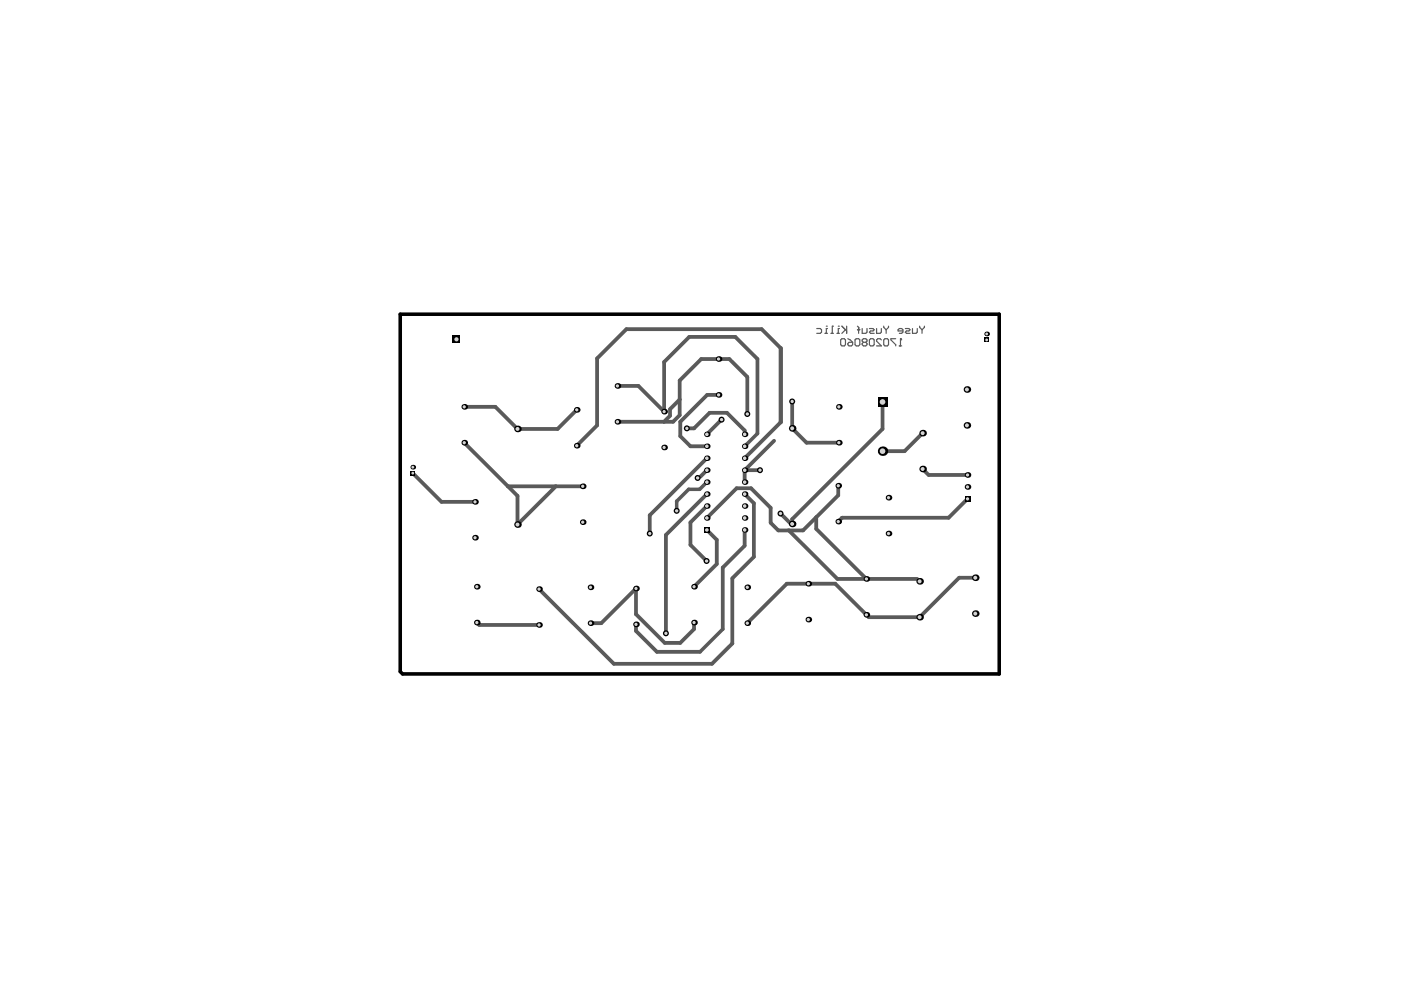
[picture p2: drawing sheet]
<svg xmlns="http://www.w3.org/2000/svg" width="297mm" height="210mm" viewBox="0 0 297 210" stroke-linecap="round" stroke-linejoin="round" font-family="sans-serif">
<path d="M85.1 66.5h126.6v76.3h-126.6z" fill="none" stroke="#000" stroke-width=".25"/>
<path d="M84.9 66.6h127v76.3h-126.5l-.5-.5z" fill="none" stroke="#000" stroke-width=".75"/>
<g fill="#d2d2d2">
<circle cx="137.8" cy="113.1" r=".36"/>
<circle cx="165.5" cy="108.9" r=".36"/>
<circle cx="143.5" cy="108.3" r=".36"/>
<circle cx="168" cy="85.1" r=".36"/>
<circle cx="158.4" cy="87.8" r=".36"/>
<circle cx="149.8" cy="118.9" r=".36"/>
<circle cx="145.6" cy="90.8" r=".36"/>
<circle cx="141.2" cy="134.3" r=".36"/>
<circle cx="153" cy="89" r=".36"/>
<circle cx="161.1" cy="99.7" r=".36"/>
<circle cx="147.9" cy="101.3" r=".36"/>
</g>
<g fill="none" stroke="#5a5a5a" stroke-width=".25">
<path d="M173.2 69.7h.7l.3 .2v.5l-.3 .3h-.7M174.9 70.7h.5M175.2 69.2h.1M175.4 69.7h-.2v1M176.2 70.7h.5M176.7 69.2h-.2v1.5M177.5 70.7h.5M177.7 69.2h.1M178 69.7h-.3v1M178.2 72.1l.3-.3h.5l.3 .3v1l-.3 .2h-.5l-.3-.2zM178.5 69.2l1 1M179.3 69.9l-.8 .8"/>
<path d="M179.5 69.2v1.5M179.8 72.8l.2-.2h.8v.5l-.3 .2h-.5l-.2-.2zM179.8 71.8l1 .8M181.3 72.1l.2-.3h.5l.3 .3v1l-.3 .2h-.5l-.2-.2zM181.8 69.2l.2 .2v1.3M181.8 69.9h.5M182.8 69.7v1h.8l.2-.3v-.7M183.1 72.6l-.3 .2v.3l.3 .2h.5l.2-.2v-.3l-.2-.2M183.1 72.6l-.3-.3v-.2l.3-.3h.5l.2 .3v.2l-.2 .3M183.1 72.6h.5M184.3 72.1l.3-.3h.5l.2 .3v1l-.2 .2h-.5l-.3-.2zM184.3 69.7h.8l.2 .2-.2 .3h-.5l-.3 .2 .3 .3h.7"/>
<path d="M185.8 69.7v1h.8l.3-.3v-.7M186.9 72.1l-.3-.3h-.5l-.3 .3v.2l1.1 1h-1.1M187.4 72.1l.2-.3h.5l.3 .3v1l-.3 .2h-.5l-.2-.2zM187.4 69.2v.2l.5 .5M187.9 69.9v.8M188.4 69.2v.2l-.5 .5M189.9 71.8h-1v.3l1 1v.2M190.7 73.3h.5M190.9 71.8h.1M190.9 71.8v1.5M190.9 71.8l.3 .3M191.4 70.2h-1v-.3l.3-.2h.5l.2 .2v.5l-.2 .3h-.5"/>
<path d="M191.9 69.7h.8l.3 .2-.3 .3h-.5l-.3 .2 .3 .3h.8M193.5 69.7v1h.7l.3-.3v-.7M195 69.2v.2l.5 .5M195.5 69.9v.8M196 69.2v.2l-.5 .5M147.5 101.1l.6 .4 .4-.4h-.7M167.7 111.1h.3M194.5 122.7l.5 .6"/>
</g>
<g fill="none" stroke="#5a5a5a" stroke-width=".8">
<path d="M165.5 73.8l-4-4h-28.7l-6.2 6.2v14.2l-4.3 4.3M98.4 86.3h6.6l4.7 4.6h8.5l4.1-4M98.4 93.9l11.3 11.2v6.1l8.1-8.1M130.9 81.8h4.5l5.4 5.5v-10.5l5.3-5.4h9.8l4.7 4.7v15.8M144.1 84.7l-2 2.1v1.4l-1.3 1.2M145.6 90.8h1.5l3.3-3.3h3.7l3.8 3.8v.8M149.9 97.2l-12.1 12v3.9M149.9 99.7l-1.4 1.4M152.4 83.7h-2.5l-5.7 5.7v3.1l2.2 2.1h3.5M153 89l-3.1 3.1M157.9 99.7v2.5M157.9 99.7h3.2"/>
<path d="M158.4 87.8v-7.9l-3.8-3.8h-5.9l-4.6 4.6v7.3l-1.4 1.4h-11.8M164.1 93.5l-6.2 6.2M165.5 89.5l-7.6 7.7M168 85.1v5.7l3 3.1h6.9M187.1 85.2v5.7l-19.1 19.2v1M195.6 99.4l1.3 1.3h8.2M195.6 91.8l-3.8 3.9h-4.7M87.5 100.3l6.1 6.1h7.1M107.7 103.1h15.9M149.9 112.4l2.1 2.1v5.1l-4.9 4.8M149.9 104.8l-8.7 8.6v20.9M149.9 107.3l-3.5 3.5v4.7l3.4 3.4"/>
<path d="M157.9 112.4v3.3l-4.7 4.6v13.1M157.9 104.8l1.9 1.9v11.4l-4.5 4.5v13.8l-4.3 4.3h-20.9l-15.8-15.8M165.5 108.9l2.2 2.2M167.2 112.5l10.3 10.2h17M173.1 109.7v2.4l10.6 10.6M177.7 103v2l-7.4 7.5h-5.3l-1.6-1.7v-3.1l-4.2-4.2h-3l-6.3 6.3M205.1 105.8l-4 4h-22.6l-.8 .8M101.1 132l.5 .5h12.7M134.8 132.4v1.4l4.5 4.4h9.1M147.1 132v1.4l-2.9 2.9h-3.3l-6.1-6.1v-5.4l-7.3 7.3h-2.3M206.8 122.5h-3.4l-8.4 8.4h-10.8l-7.1-7.1h-10.3l-8.4 8.3"/>
</g>
<path d="M160.6 91.9l-2.7 2.7M149.9 102.2l-1.6 1.5h-2.3l-2.5 2.6v2M153.2 133.4l-4.8 4.8" fill="none" stroke="#5a5a5a" stroke-width=".75"/>
<path d="M165.5 73.8v15.7" fill="none" stroke="#5a5a5a" stroke-width=".9"/>
<circle cx="137.8" cy="113.1" r=".63" fill="#000"/>
<circle cx="137.8" cy="113.1" r=".36" fill="#d2d2d2"/>
<circle cx="165.5" cy="108.9" r=".63" fill="#000"/>
<circle cx="165.5" cy="108.9" r=".36" fill="#d2d2d2"/>
<circle cx="143.5" cy="108.3" r=".63" fill="#000"/>
<circle cx="143.5" cy="108.3" r=".36" fill="#d2d2d2"/>
<circle cx="168" cy="85.1" r=".63" fill="#000"/>
<circle cx="168" cy="85.1" r=".36" fill="#d2d2d2"/>
<circle cx="158.4" cy="87.8" r=".63" fill="#000"/>
<circle cx="158.4" cy="87.8" r=".36" fill="#d2d2d2"/>
<circle cx="149.8" cy="118.9" r=".63" fill="#000"/>
<circle cx="149.8" cy="118.9" r=".36" fill="#d2d2d2"/>
<circle cx="145.6" cy="90.8" r=".63" fill="#000"/>
<circle cx="145.6" cy="90.8" r=".36" fill="#d2d2d2"/>
<circle cx="141.2" cy="134.3" r=".63" fill="#000"/>
<circle cx="141.2" cy="134.3" r=".36" fill="#d2d2d2"/>
<circle cx="153" cy="89" r=".63" fill="#000"/>
<circle cx="153" cy="89" r=".36" fill="#d2d2d2"/>
<circle cx="161.1" cy="99.7" r=".63" fill="#000"/>
<circle cx="161.1" cy="99.7" r=".36" fill="#d2d2d2"/>
<circle cx="147.9" cy="101.3" r=".63" fill="#000"/>
<circle cx="147.9" cy="101.3" r=".36" fill="#d2d2d2"/>
<circle cx="183.7" cy="130.4" r=".6" fill="#000"/>
<circle cx="183.7" cy="130.4" r=".35" fill="#d2d2d2"/>
<circle cx="183.7" cy="122.7" r=".6" fill="#000"/>
<circle cx="183.7" cy="122.7" r=".35" fill="#d2d2d2"/>
<circle cx="177.7" cy="110.6" r=".6" fill="#000"/>
<circle cx="177.7" cy="110.6" r=".35" fill="#d2d2d2"/>
<circle cx="177.9" cy="93.9" r=".6" fill="#000"/>
<circle cx="177.9" cy="93.9" r=".35" fill="#d2d2d2"/>
<circle cx="177.9" cy="86.3" r=".6" fill="#000"/>
<circle cx="177.9" cy="86.3" r=".35" fill="#d2d2d2"/>
<circle cx="147.1" cy="124.4" r=".6" fill="#000"/>
<circle cx="147.1" cy="124.4" r=".35" fill="#d2d2d2"/>
<circle cx="130.9" cy="81.8" r=".6" fill="#000"/>
<circle cx="130.9" cy="81.8" r=".35" fill="#d2d2d2"/>
<circle cx="125.2" cy="124.5" r=".6" fill="#000"/>
<circle cx="125.2" cy="124.5" r=".35" fill="#d2d2d2"/>
<circle cx="100.7" cy="106.4" r=".6" fill="#000"/>
<circle cx="100.7" cy="106.4" r=".35" fill="#d2d2d2"/>
<circle cx="98.4" cy="93.9" r=".6" fill="#000"/>
<circle cx="98.4" cy="93.9" r=".35" fill="#d2d2d2"/>
<circle cx="98.4" cy="86.3" r=".6" fill="#000"/>
<circle cx="98.4" cy="86.3" r=".35" fill="#d2d2d2"/>
<path d="M96 71.2h1.5v1.5h-1.5z" fill-rule="evenodd" fill="#000"/>
<circle cx="96.8" cy="71.9" r=".45" fill="#d2d2d2"/>
<circle cx="177.7" cy="103" r=".6" fill="#000"/>
<circle cx="177.7" cy="103" r=".35" fill="#d2d2d2"/>
<circle cx="147.1" cy="132" r=".6" fill="#000"/>
<circle cx="147.1" cy="132" r=".35" fill="#d2d2d2"/>
<circle cx="130.9" cy="89.4" r=".6" fill="#000"/>
<circle cx="130.9" cy="89.4" r=".35" fill="#d2d2d2"/>
<circle cx="125.2" cy="132.1" r=".6" fill="#000"/>
<circle cx="125.2" cy="132.1" r=".35" fill="#d2d2d2"/>
<circle cx="100.7" cy="114" r=".6" fill="#000"/>
<circle cx="100.7" cy="114" r=".35" fill="#d2d2d2"/>
<path d="M208.7 71.6h1v1h-1z" fill-rule="evenodd" fill="#000"/>
<circle cx="209.2" cy="72.1" r=".3" fill="#d2d2d2"/>
<circle cx="205" cy="90.2" r=".7" fill="#000"/>
<circle cx="205" cy="90.2" r=".42" fill="#d2d2d2"/>
<circle cx="158.4" cy="124.5" r=".6" fill="#000"/>
<circle cx="158.4" cy="124.5" r=".35" fill="#d2d2d2"/>
<circle cx="152.4" cy="83.7" r=".6" fill="#000"/>
<circle cx="152.4" cy="83.7" r=".35" fill="#d2d2d2"/>
<circle cx="152.4" cy="76.1" r=".6" fill="#000"/>
<circle cx="152.4" cy="76.1" r=".35" fill="#d2d2d2"/>
<circle cx="134.8" cy="132.4" r=".6" fill="#000"/>
<circle cx="134.8" cy="132.4" r=".35" fill="#d2d2d2"/>
<circle cx="134.8" cy="124.8" r=".6" fill="#000"/>
<circle cx="134.8" cy="124.8" r=".35" fill="#d2d2d2"/>
<circle cx="114.3" cy="132.5" r=".6" fill="#000"/>
<circle cx="114.3" cy="132.5" r=".35" fill="#d2d2d2"/>
<path d="M87 99.8h1v1h-1z" fill-rule="evenodd" fill="#000"/>
<circle cx="87.5" cy="100.3" r=".3" fill="#d2d2d2"/>
<circle cx="209.2" cy="70.8" r=".5" fill="#000"/>
<circle cx="209.2" cy="70.8" r=".3" fill="#d2d2d2"/>
<path d="M204.5 105.2h1.2v1.2h-1.2z" fill-rule="evenodd" fill="#000"/>
<circle cx="205.1" cy="105.8" r=".35" fill="#d2d2d2"/>
<circle cx="205.1" cy="103.2" r=".6" fill="#000"/>
<circle cx="205.1" cy="103.2" r=".35" fill="#d2d2d2"/>
<circle cx="205.1" cy="100.7" r=".6" fill="#000"/>
<circle cx="205.1" cy="100.7" r=".35" fill="#d2d2d2"/>
<circle cx="205" cy="82.6" r=".7" fill="#000"/>
<circle cx="205" cy="82.6" r=".42" fill="#d2d2d2"/>
<circle cx="195" cy="130.9" r=".7" fill="#000"/>
<circle cx="195" cy="130.9" r=".42" fill="#d2d2d2"/>
<circle cx="195" cy="123.3" r=".7" fill="#000"/>
<circle cx="195" cy="123.3" r=".42" fill="#d2d2d2"/>
<circle cx="195.6" cy="99.4" r=".7" fill="#000"/>
<circle cx="195.6" cy="99.4" r=".42" fill="#d2d2d2"/>
<circle cx="195.6" cy="91.8" r=".7" fill="#000"/>
<circle cx="195.6" cy="91.8" r=".42" fill="#d2d2d2"/>
<circle cx="188.4" cy="113.1" r=".6" fill="#000"/>
<circle cx="188.4" cy="113.1" r=".35" fill="#d2d2d2"/>
<circle cx="188.4" cy="105.5" r=".6" fill="#000"/>
<circle cx="188.4" cy="105.5" r=".35" fill="#d2d2d2"/>
<circle cx="187.1" cy="95.7" r="1" fill="#000"/>
<circle cx="187.1" cy="95.7" r=".6" fill="#d2d2d2"/>
<circle cx="171.4" cy="131.4" r=".6" fill="#000"/>
<circle cx="171.4" cy="131.4" r=".35" fill="#d2d2d2"/>
<circle cx="171.4" cy="123.8" r=".6" fill="#000"/>
<circle cx="171.4" cy="123.8" r=".35" fill="#d2d2d2"/>
<circle cx="168" cy="90.8" r=".7" fill="#000"/>
<circle cx="168" cy="90.8" r=".42" fill="#d2d2d2"/>
<circle cx="158.4" cy="132.1" r=".6" fill="#000"/>
<circle cx="158.4" cy="132.1" r=".35" fill="#d2d2d2"/>
<circle cx="123.6" cy="103.1" r=".6" fill="#000"/>
<circle cx="123.6" cy="103.1" r=".35" fill="#d2d2d2"/>
<circle cx="122.3" cy="86.9" r=".6" fill="#000"/>
<circle cx="122.3" cy="86.9" r=".35" fill="#d2d2d2"/>
<circle cx="114.3" cy="124.9" r=".6" fill="#000"/>
<circle cx="114.3" cy="124.9" r=".35" fill="#d2d2d2"/>
<circle cx="109.7" cy="111.2" r=".7" fill="#000"/>
<circle cx="109.7" cy="111.2" r=".42" fill="#d2d2d2"/>
<circle cx="109.7" cy="90.9" r=".7" fill="#000"/>
<circle cx="109.7" cy="90.9" r=".42" fill="#d2d2d2"/>
<circle cx="87.5" cy="99.1" r=".5" fill="#000"/>
<circle cx="87.5" cy="99.1" r=".3" fill="#d2d2d2"/>
<path d="M186.1 84.2h2v2h-2z" fill-rule="evenodd" fill="#000"/>
<circle cx="187.1" cy="85.2" r=".6" fill="#d2d2d2"/>
<circle cx="168" cy="111.1" r=".7" fill="#000"/>
<circle cx="168" cy="111.1" r=".42" fill="#d2d2d2"/>
<circle cx="123.6" cy="110.7" r=".6" fill="#000"/>
<circle cx="123.6" cy="110.7" r=".35" fill="#d2d2d2"/>
<circle cx="122.3" cy="94.5" r=".6" fill="#000"/>
<circle cx="122.3" cy="94.5" r=".35" fill="#d2d2d2"/>
<circle cx="206.8" cy="122.5" r=".7" fill="#000"/>
<circle cx="206.8" cy="122.5" r=".42" fill="#d2d2d2"/>
<path d="M149.3 111.8h1.1v1.1h-1.1z" fill-rule="evenodd" fill="#000"/>
<circle cx="149.9" cy="112.4" r=".38" fill="#d2d2d2"/>
<circle cx="157.9" cy="112.4" r=".59" fill="#000"/>
<circle cx="157.9" cy="112.4" r=".38" fill="#d2d2d2"/>
<circle cx="149.9" cy="102.2" r=".59" fill="#000"/>
<circle cx="149.9" cy="102.2" r=".38" fill="#d2d2d2"/>
<circle cx="157.9" cy="102.2" r=".59" fill="#000"/>
<circle cx="157.9" cy="102.2" r=".38" fill="#d2d2d2"/>
<circle cx="149.9" cy="92.1" r=".59" fill="#000"/>
<circle cx="149.9" cy="92.1" r=".38" fill="#d2d2d2"/>
<circle cx="157.9" cy="92.1" r=".59" fill="#000"/>
<circle cx="157.9" cy="92.1" r=".38" fill="#d2d2d2"/>
<circle cx="101.1" cy="124.4" r=".6" fill="#000"/>
<circle cx="101.1" cy="124.4" r=".35" fill="#d2d2d2"/>
<circle cx="206.8" cy="130.1" r=".7" fill="#000"/>
<circle cx="206.8" cy="130.1" r=".42" fill="#d2d2d2"/>
<circle cx="149.9" cy="107.3" r=".59" fill="#000"/>
<circle cx="149.9" cy="107.3" r=".38" fill="#d2d2d2"/>
<circle cx="149.9" cy="104.8" r=".59" fill="#000"/>
<circle cx="149.9" cy="104.8" r=".38" fill="#d2d2d2"/>
<circle cx="157.9" cy="104.8" r=".59" fill="#000"/>
<circle cx="157.9" cy="104.8" r=".38" fill="#d2d2d2"/>
<circle cx="157.9" cy="107.3" r=".59" fill="#000"/>
<circle cx="157.9" cy="107.3" r=".38" fill="#d2d2d2"/>
<circle cx="140.8" cy="94.9" r=".6" fill="#000"/>
<circle cx="140.8" cy="94.9" r=".35" fill="#d2d2d2"/>
<circle cx="149.9" cy="99.7" r=".59" fill="#000"/>
<circle cx="149.9" cy="99.7" r=".38" fill="#d2d2d2"/>
<circle cx="149.9" cy="97.2" r=".59" fill="#000"/>
<circle cx="149.9" cy="97.2" r=".38" fill="#d2d2d2"/>
<circle cx="157.9" cy="97.2" r=".59" fill="#000"/>
<circle cx="157.9" cy="97.2" r=".38" fill="#d2d2d2"/>
<circle cx="157.9" cy="99.7" r=".59" fill="#000"/>
<circle cx="157.9" cy="99.7" r=".38" fill="#d2d2d2"/>
<circle cx="140.8" cy="87.3" r=".6" fill="#000"/>
<circle cx="140.8" cy="87.3" r=".35" fill="#d2d2d2"/>
<circle cx="101.1" cy="132" r=".6" fill="#000"/>
<circle cx="101.1" cy="132" r=".35" fill="#d2d2d2"/>
<circle cx="149.9" cy="109.8" r=".59" fill="#000"/>
<circle cx="149.9" cy="109.8" r=".38" fill="#d2d2d2"/>
<circle cx="157.9" cy="109.8" r=".59" fill="#000"/>
<circle cx="157.9" cy="109.8" r=".38" fill="#d2d2d2"/>
<circle cx="149.9" cy="94.6" r=".59" fill="#000"/>
<circle cx="149.9" cy="94.6" r=".38" fill="#d2d2d2"/>
<circle cx="157.9" cy="94.6" r=".59" fill="#000"/>
<circle cx="157.9" cy="94.6" r=".38" fill="#d2d2d2"/>
</svg>
